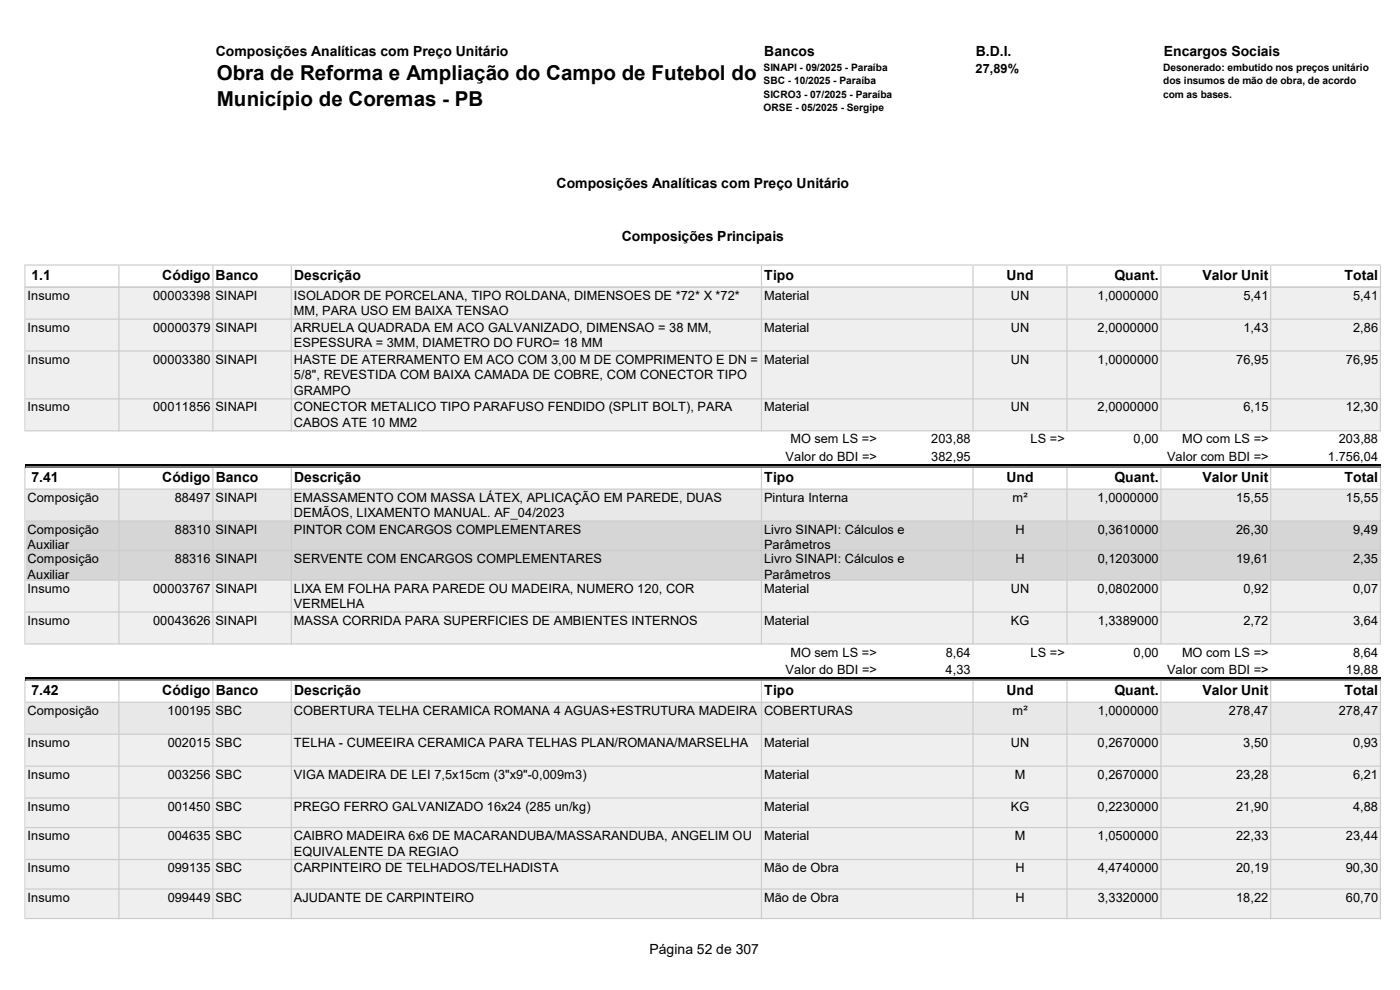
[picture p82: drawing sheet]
<svg xmlns="http://www.w3.org/2000/svg" width="297mm" height="210mm" viewBox="0 0 297 210" stroke-linecap="round" stroke-linejoin="round" font-family="sans-serif">
<defs><g id="words">
<g font-size="4.4">
<text x="46" y="17">Obra de Reforma e Ampliação do Campo de Futebol do</text>
<text x="46" y="22.4">Município de Coremas - PB</text>
</g>
<g font-size="3">
<text x="45.8" y="11.9">Composições Analíticas com Preço Unitário</text>
<text x="162.1" y="11.9">Bancos</text>
<text x="207" y="11.9">B.D.I.</text>
<text x="246.9" y="11.9">Encargos Sociais</text>
<text x="118.1" y="39.8">Composições Analíticas com Preço Unitário</text>
<text x="131.9" y="51.1">Composições Principais</text>
<text x="6.7" y="59.3">1.1</text>
<text x="34.4" y="59.3">Código Banco</text>
<text x="62.4" y="59.3">Descrição</text>
<text x="162.1" y="59.3">Tipo</text>
<text x="213.5" y="59.3">Und</text>
<text x="236.4" y="59.3">Quant.</text>
<text x="255.1" y="59.3">Valor Unit</text>
<text x="285.2" y="59.3">Total</text>
<text x="6.7" y="102.2">7.41</text>
<text x="34.4" y="102.2">Código Banco</text>
<text x="62.4" y="102.2">Descrição</text>
<text x="162.1" y="102.2">Tipo</text>
<text x="213.5" y="102.2">Und</text>
<text x="236.4" y="102.2">Quant.</text>
<text x="255.1" y="102.2">Valor Unit</text>
<text x="285.2" y="102.2">Total</text>
<text x="6.7" y="147.4">7.42</text>
<text x="34.4" y="147.4">Código Banco</text>
<text x="62.4" y="147.4">Descrição</text>
<text x="162.1" y="147.4">Tipo</text>
<text x="213.5" y="147.4">Und</text>
<text x="236.4" y="147.4">Quant.</text>
<text x="255.1" y="147.4">Valor Unit</text>
<text x="285.2" y="147.4">Total</text>
<text x="137.8" y="202.3">Página 52 de 307</text>
</g>
<g font-size="2.7">
<text x="207" y="15.5">27,89%</text>
<text x="5.8" y="63.6">Insumo</text>
<text x="32.5" y="63.6">00003398 SINAPI</text>
<text x="62.4" y="63.6">ISOLADOR DE PORCELANA, TIPO ROLDANA, DIMENSOES DE *72* X *72*</text>
<text x="162.1" y="63.6">Material</text>
<text x="214.5" y="63.6">UN</text>
<text x="232.9" y="63.6">1,0000000</text>
<text x="263.8" y="63.6">5,41</text>
<text x="287.1" y="63.6">5,41</text>
<text x="5.8" y="70.4">Insumo</text>
<text x="32.5" y="70.4">00000379 SINAPI</text>
<text x="62.4" y="70.4">ARRUELA QUADRADA EM ACO GALVANIZADO, DIMENSAO = 38 MM,</text>
<text x="62.4" y="66.9">MM, PARA USO EM BAIXA TENSAO</text>
<text x="162.1" y="70.4">Material</text>
<text x="214.5" y="70.4">UN</text>
<text x="232.9" y="70.4">2,0000000</text>
<text x="263.8" y="70.4">1,43</text>
<text x="287.1" y="70.4">2,86</text>
<text x="5.8" y="77.1">Insumo</text>
<text x="32.5" y="77.1">00003380 SINAPI</text>
<text x="62.4" y="73.7">ESPESSURA = 3MM, DIAMETRO DO FURO= 18 MM</text>
<text x="62.4" y="77.1">HASTE DE ATERRAMENTO EM ACO COM 3,00 M DE COMPRIMENTO E DN =</text>
<text x="162.1" y="77.1">Material</text>
<text x="214.5" y="77.1">UN</text>
<text x="232.9" y="77.1">1,0000000</text>
<text x="262.2" y="77.1">76,95</text>
<text x="285.5" y="77.1">76,95</text>
<text x="62.4" y="80.5">5/8&quot;, REVESTIDA COM BAIXA CAMADA DE COBRE, COM CONECTOR TIPO</text>
<text x="62.4" y="83.8">GRAMPO</text>
<text x="5.8" y="87.3">Insumo</text>
<text x="32.5" y="87.3">00011856 SINAPI</text>
<text x="62.4" y="87.3">CONECTOR METALICO TIPO PARAFUSO FENDIDO (SPLIT BOLT), PARA</text>
<text x="162.1" y="87.3">Material</text>
<text x="214.5" y="87.3">UN</text>
<text x="232.9" y="87.3">2,0000000</text>
<text x="263.8" y="87.3">6,15</text>
<text x="285.5" y="87.3">12,30</text>
<text x="62.4" y="90.6">CABOS ATE 10 MM2</text>
<text x="167.7" y="94.1">MO sem LS =&gt;</text>
<text x="197.6" y="94.1">203,88</text>
<text x="218.6" y="94.1">LS =&gt;</text>
<text x="240.5" y="94.1">0,00</text>
<text x="250.8" y="94.1">MO com LS =&gt;</text>
<text x="284" y="94.1">203,88</text>
<text x="166.7" y="97.8">Valor do BDI =&gt;</text>
<text x="197.6" y="97.8">382,95</text>
<text x="247.6" y="97.8">Valor com BDI =&gt;</text>
<text x="281.7" y="97.8">1.756,04</text>
<text x="5.8" y="106.4">Composição</text>
<text x="37.1" y="106.4">88497 SINAPI</text>
<text x="62.4" y="106.4">EMASSAMENTO COM MASSA LÁTEX, APLICAÇÃO EM PAREDE, DUAS</text>
<text x="162.1" y="106.4">Pintura Interna</text>
<text x="214.8" y="106.4">m²</text>
<text x="232.9" y="106.4">1,0000000</text>
<text x="262.3" y="106.4">15,55</text>
<text x="285.5" y="106.4">15,55</text>
<text x="5.8" y="113.2">Composição</text>
<text x="37.1" y="113.2">88310 SINAPI</text>
<text x="62.4" y="113.2">PINTOR COM ENCARGOS COMPLEMENTARES</text>
<text x="62.4" y="109.8">DEMÃOS, LIXAMENTO MANUAL. AF_04/2023</text>
<text x="162.1" y="113.2">Livro SINAPI: Cálculos e</text>
<text x="215.4" y="113.2">H</text>
<text x="232.9" y="113.2">0,3610000</text>
<text x="262.3" y="113.2">26,30</text>
<text x="287.1" y="113.2">9,49</text>
<text x="5.8" y="116.5">Auxiliar</text>
<text x="5.8" y="119.5">Composição</text>
<text x="37.1" y="119.5">88316 SINAPI</text>
<text x="62.4" y="119.5">SERVENTE COM ENCARGOS COMPLEMENTARES</text>
<text x="162.1" y="116.5">Parâmetros</text>
<text x="162.1" y="119.5">Livro SINAPI: Cálculos e</text>
<text x="215.4" y="119.5">H</text>
<text x="232.9" y="119.5">0,1203000</text>
<text x="262.3" y="119.5">19,61</text>
<text x="287" y="119.5">2,35</text>
<text x="5.8" y="122.8">Auxiliar</text>
<text x="5.8" y="125.7">Insumo</text>
<text x="32.5" y="125.7">00003767 SINAPI</text>
<text x="62.4" y="125.7">LIXA EM FOLHA PARA PAREDE OU MADEIRA, NUMERO 120, COR</text>
<text x="162.1" y="122.8">Parâmetros</text>
<text x="162.1" y="125.7">Material</text>
<text x="214.5" y="125.7">UN</text>
<text x="232.9" y="125.7">0,0802000</text>
<text x="263.8" y="125.7">0,92</text>
<text x="287.1" y="125.7">0,07</text>
<text x="62.4" y="129.1">VERMELHA</text>
<text x="5.8" y="132.5">Insumo</text>
<text x="32.5" y="132.5">00043626 SINAPI</text>
<text x="62.4" y="132.5">MASSA CORRIDA PARA SUPERFICIES DE AMBIENTES INTERNOS</text>
<text x="162.1" y="132.5">Material</text>
<text x="214.4" y="132.5">KG</text>
<text x="232.9" y="132.5">1,3389000</text>
<text x="263.8" y="132.5">2,72</text>
<text x="287.1" y="132.5">3,64</text>
<text x="166.7" y="143">Valor do BDI =&gt;</text>
<text x="167.7" y="139.3">MO sem LS =&gt;</text>
<text x="200.6" y="143">4,33</text>
<text x="200.6" y="139.3">8,64</text>
<text x="218.7" y="139.3">LS =&gt;</text>
<text x="240.5" y="139.3">0,00</text>
<text x="247.6" y="143">Valor com BDI =&gt;</text>
<text x="250.8" y="139.3">MO com LS =&gt;</text>
<text x="285.5" y="143">19,88</text>
<text x="287.1" y="139.3">8,64</text>
<text x="5.8" y="151.6">Composição</text>
<text x="35.6" y="151.6">100195 SBC</text>
<text x="62.4" y="151.6">COBERTURA TELHA CERAMICA ROMANA 4 AGUAS+ESTRUTURA MADEIRA</text>
<text x="162.1" y="151.6">COBERTURAS</text>
<text x="214.8" y="151.6">m²</text>
<text x="232.9" y="151.6">1,0000000</text>
<text x="260.7" y="151.6">278,47</text>
<text x="284" y="151.6">278,47</text>
<text x="5.8" y="158.4">Insumo</text>
<text x="35.6" y="158.4">002015 SBC</text>
<text x="62.3" y="158.4">TELHA - CUMEEIRA CERAMICA PARA TELHAS PLAN/ROMANA/MARSELHA</text>
<text x="162.1" y="158.4">Material</text>
<text x="214.5" y="158.4">UN</text>
<text x="232.9" y="158.4">0,2670000</text>
<text x="263.8" y="158.4">3,50</text>
<text x="287" y="158.4">0,93</text>
<text x="5.8" y="165.2">Insumo</text>
<text x="35.6" y="165.2">003256 SBC</text>
<text x="62.3" y="165.2">VIGA MADEIRA DE LEI 7,5x15cm (3&quot;x9&quot;-0,009m3)</text>
<text x="162.1" y="165.2">Material</text>
<text x="215.3" y="165.2">M</text>
<text x="232.9" y="165.2">0,2670000</text>
<text x="262.2" y="165.2">23,28</text>
<text x="287" y="165.2">6,21</text>
<text x="5.8" y="172">Insumo</text>
<text x="35.6" y="172">001450 SBC</text>
<text x="62.3" y="172">PREGO FERRO GALVANIZADO 16x24 (285 un/kg)</text>
<text x="162.1" y="172">Material</text>
<text x="214.5" y="172">KG</text>
<text x="232.9" y="172">0,2230000</text>
<text x="262.2" y="172">21,90</text>
<text x="287" y="172">4,88</text>
<text x="5.8" y="178.2">Insumo</text>
<text x="35.6" y="178.2">004635 SBC</text>
<text x="62.3" y="178.2">CAIBRO MADEIRA 6x6 DE MACARANDUBA/MASSARANDUBA, ANGELIM OU</text>
<text x="162.1" y="178.2">Material</text>
<text x="215.3" y="178.2">M</text>
<text x="232.9" y="178.2">1,0500000</text>
<text x="262.2" y="178.2">22,33</text>
<text x="285.5" y="178.2">23,44</text>
<text x="5.8" y="185">Insumo</text>
<text x="35.6" y="185">099135 SBC</text>
<text x="62.3" y="185">CARPINTEIRO DE TELHADOS/TELHADISTA</text>
<text x="62.4" y="181.6">EQUIVALENTE DA REGIAO</text>
<text x="162.1" y="185">Mão de Obra</text>
<text x="215.4" y="185">H</text>
<text x="232.9" y="185">4,4740000</text>
<text x="262.2" y="185">20,19</text>
<text x="285.5" y="185">90,30</text>
<text x="5.8" y="191.3">Insumo</text>
<text x="35.6" y="191.3">099449 SBC</text>
<text x="62.3" y="191.3">AJUDANTE DE CARPINTEIRO</text>
<text x="162.1" y="191.3">Mão de Obra</text>
<text x="215.4" y="191.3">H</text>
<text x="232.9" y="191.3">3,3320000</text>
<text x="262.3" y="191.3">18,22</text>
<text x="285.5" y="191.3">60,70</text>
</g>
<g font-size="2.2">
<text x="162" y="15">SINAPI - 09/2025 - Paraíba</text>
<text x="162" y="17.9">SBC - 10/2025 - Paraíba</text>
<text x="246.8" y="15">Desonerado: embutido nos preços unitário</text>
<text x="246.8" y="17.9">dos insumos de mão de obra, de acordo</text>
<text x="162" y="20.7">SICRO3 - 07/2025 - Paraíba</text>
<text x="162" y="23.6">ORSE - 05/2025 - Sergipe</text>
<text x="246.8" y="20.7">com as bases.</text>
</g>
</g></defs>
<g fill="#ccc">
<path d="M5.2 56.1h.2v4.9h-.2zM25.1 56.3h.3v4.7h-.3zM45 56.3h.3v4.7h-.3zM61.7 56.3h.2v4.7h-.2zM161.4 56.3h.3v4.7h-.3zM206.3 56.3h.2v4.7h-.2zM226.2 56.3h.3v4.7h-.3zM246.2 56.3h.2v4.7h-.2zM269.5 56.3h.2v4.7h-.2zM292.7 56.3h.3v4.7h-.3z" fill-rule="evenodd"/>
<path d="M5.4 56.1h287.6v.2h-287.6zM5.4 60.8h287.6v.2h-287.6z" fill-rule="evenodd"/>
</g>
<path d="M5.5 61.1h287.4v30.3h-287.4z" fill="#efefef"/>
<path d="M5.5 91.4h287.4v7.5h-287.4z" fill="#fff"/>
<path d="M5.5 99h287.4" fill="none" stroke="#dff0d8" stroke-width=".25"/>
<path d="M5.5 99.1h287.4v4.7h-287.4z" fill="#fff"/>
<path d="M5.5 103.8h287.4v6.8h-287.4z" fill="#dff0d8"/>
<path d="M5.5 110.5h287.4v12.6h-287.4z" fill="#d6d6d6"/>
<path d="M5.5 123.1h287.4v13.6h-287.4z" fill="#efefef"/>
<path d="M5.5 136.6h287.4v7.5h-287.4z" fill="#fff"/>
<path d="M5.5 144.2h287.4" fill="none" stroke="#dff0d8" stroke-width=".25"/>
<path d="M5.5 144.3h287.4v4.7h-287.4z" fill="#fff"/>
<path d="M5.5 149h287.4v6.8h-287.4z" fill="#dff0d8"/>
<path d="M5.5 155.7h287.4v39.2h-287.4z" fill="#efefef"/>
<g fill="#ccc">
<path d="M5.2 60.8h.2v30.7h-.2zM25.1 61h.3v30.5h-.3zM45 61h.3v30.5h-.3zM61.7 61h.2v30.5h-.2zM161.4 61h.3v30.5h-.3zM206.3 61h.2v30.5h-.2zM226.2 61h.3v30.5h-.3zM246.2 61h.2v30.5h-.2zM269.5 61h.2v30.5h-.2zM292.7 61h.3v30.5h-.3zM5.2 98.9h.2v37.8h-.2zM25.1 99.2h.3v37.5h-.3zM45 99.2h.3v37.5h-.3zM61.7 99.2h.2v37.5h-.2zM161.4 99.2h.3v37.5h-.3zM206.3 99.2h.2v37.5h-.2zM226.2 99.2h.3v37.5h-.3zM246.2 99.2h.2v37.5h-.2zM269.5 99.2h.2v37.5h-.2zM292.7 99.2h.3v37.5h-.3zM5.2 144.1h.2v50.9h-.2zM25.1 144.4h.3v50.6h-.3zM45 144.4h.3v50.6h-.3zM61.7 144.4h.2v50.6h-.2zM161.4 144.4h.3v50.6h-.3zM206.3 144.4h.2v50.6h-.2zM226.2 144.4h.3v50.6h-.3zM246.2 144.4h.2v50.6h-.2zM269.5 144.4h.2v50.6h-.2zM292.7 144.4h.3v50.6h-.3z" fill-rule="evenodd"/>
<path d="M5.4 60.8h287.6v.2h-287.6zM5.4 67.6h287.6v.2h-287.6zM5.4 74.3h287.6v.3h-287.6zM5.4 84.5h287.6v.3h-287.6zM5.4 91.3h287.6v.2h-287.6z" fill-rule="evenodd"/>
</g>
<path d="M5.3 98.5h287.6v.7h-287.6z" fill="#000"/>
<path d="M5.4 98.9h287.6v.3h-287.6zM5.4 103.6h287.6v.3h-287.6zM5.4 110.4h287.6v.3h-287.6zM5.4 116.7h287.6v.2h-287.6zM5.4 122.9h287.6v.3h-287.6zM5.4 129.7h287.6v.3h-287.6zM5.4 136.5h287.6v.2h-287.6z" fill-rule="evenodd" fill="#ccc"/>
<path d="M5.3 143.7h287.6v.7h-287.6z" fill="#000"/>
<path d="M5.4 144.1h287.6v.3h-287.6zM5.4 148.8h287.6v.3h-287.6zM5.4 155.6h287.6v.3h-287.6zM5.4 162.4h287.6v.2h-287.6zM5.4 169.2h287.6v.2h-287.6zM5.4 175.4h287.6v.3h-287.6zM5.4 182.2h287.6v.3h-287.6zM5.4 188.5h287.6v.2h-287.6zM5.4 194.7h287.6v.3h-287.6z" fill-rule="evenodd" fill="#ccc"/>
<use href="#words"/>
</svg>
